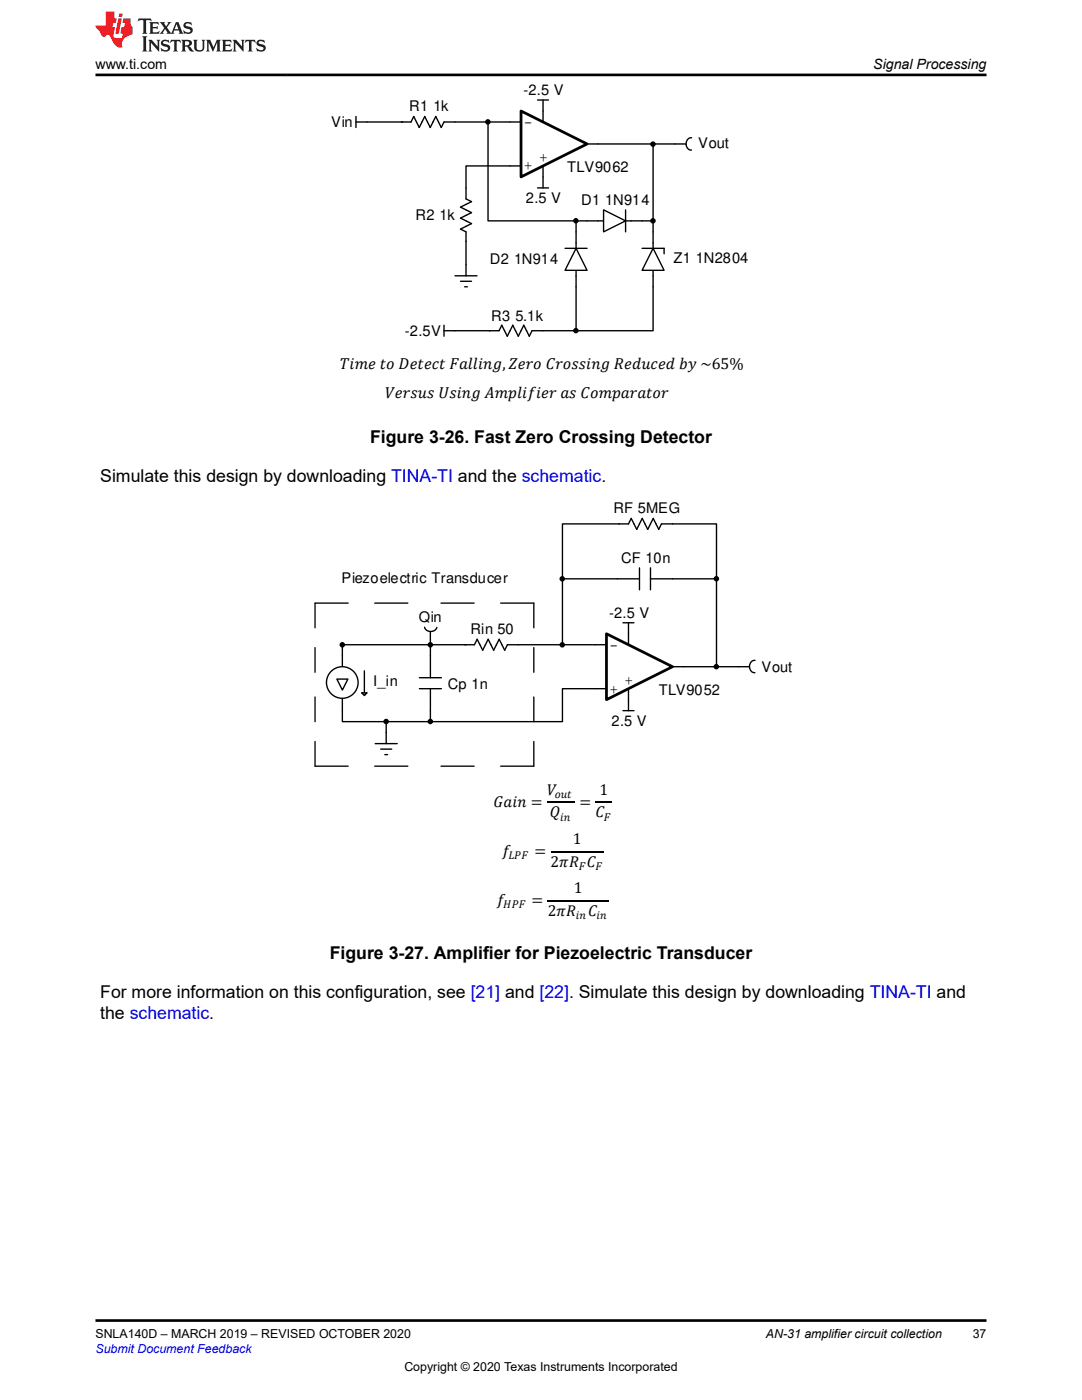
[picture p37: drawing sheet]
<svg xmlns="http://www.w3.org/2000/svg" width="216mm" height="279mm" viewBox="0 0 216 279" stroke-linecap="round" stroke-linejoin="round" font-family="sans-serif">
<defs><g id="words">
<g font-size="3.5">
<text x="73.8" y="88.4">Figure 3-26. Fast Zero Crossing Detector</text>
<text x="20" y="96.1">Simulate this design by downloading TINA-TI and the schematic.</text>
<text x="65.8" y="191.4">Figure 3-27. Amplifier for Piezoelectric Transducer</text>
<text x="20" y="203.4">the schematic.</text>
<text x="20" y="199.2">For more information on this configuration, see [21] and [22]. Simulate this design by downloading TINA-TI and</text>
</g>
<g font-size="3.2">
<text x="67.9" y="73.6">6EIA PK &amp;APA?P (=HHEJC,&lt;ANK %NKOOEJC 4A@Q?A@ &gt;U ~65%</text>
<text x="76.8" y="79.5">8ANOQO 7OEJC #ILHEBEAN =O %KIL=N=PKN</text>
</g>
<g font-size="3.1">
<text x="98.5" y="161">)=EJ =</text>
<text x="109.2" y="158.7">8</text>
<text x="115.6" y="161">=</text>
<text x="119.6" y="158.7">1</text>
<text x="109.7" y="163.1">3</text>
<text x="118.8" y="163.1">%</text>
<text x="100.2" y="170.8">B</text>
<text x="106.6" y="170.8">=</text>
<text x="109.9" y="173">2Ë4 %</text>
<text x="114.3" y="168.5">1</text>
<text x="114.5" y="178.3">1</text>
<text x="99.1" y="180.6">B</text>
<text x="106.1" y="180.6">=</text>
<text x="109.3" y="182.8">2Ë4</text>
<text x="117.4" y="182.8">%</text>
</g>
<g font-size="2.9">
<text x="81.6" y="22.2">R1 1k</text>
<text x="104.4" y="19">-2.5 V</text>
<text x="66.1" y="25.3">Vin</text>
<text x="104.5" y="25.3">-</text>
<text x="139.3" y="29.6">Vout</text>
<text x="104.5" y="34">+</text>
<text x="107.6" y="32.4">+</text>
<text x="113.2" y="34.3">TLV9062</text>
<text x="104.9" y="40.4">2.5 V</text>
<text x="116" y="41">D1 1N914</text>
<text x="82.9" y="44">R2 1k</text>
<text x="97.7" y="52.7">D2 1N914</text>
<text x="134.4" y="52.5">Z1 1N2804</text>
<text x="98" y="64.1">R3 5.1k</text>
<text x="80.8" y="67.1">-2.5V</text>
<text x="122.4" y="102.4">RF 5MEG</text>
<text x="124" y="112.3">CF 10n</text>
<text x="68.1" y="116.3">Piezoelectric Transducer</text>
<text x="83.6" y="124.2">Qin</text>
<text x="121.5" y="123.3">-2.5 V</text>
<text x="93.9" y="126.6">Rin 50</text>
<text x="121.6" y="129.7">-</text>
<text x="74.5" y="137">I_in</text>
<text x="89.4" y="137.4">Cp 1n</text>
<text x="124.6" y="136.8">+</text>
<text x="152" y="134.1">Vout</text>
<text x="121.6" y="138.4">+</text>
<text x="131.4" y="138.6">TLV9052</text>
<text x="122" y="144.8">2.5 V</text>
</g>
<g font-size="2.8">
<text x="19" y="13.8">www.ti.com</text>
<text x="174.3" y="13.8">Signal Processing</text>
</g>
<g font-size="2.5">
<text x="19" y="267.1">SNLA140D – MARCH 2019 – REVISED OCTOBER 2020</text>
<text x="152.8" y="267.1">AN-31 amplifier circuit collection</text>
<text x="194.1" y="267.1">37</text>
<text x="80.7" y="273.5">Copyright © 2020 Texas Instruments Incorporated</text>
</g>
<text font-size="2.5" fill="#00f" x="19" y="270">Submit Document Feedback</text>
<g font-size="2.3">
<text x="110.7" y="159.3">KQP</text>
<text x="111.8" y="163.8">EJ</text>
<text x="120.5" y="163.8">(</text>
<text x="101.4" y="171.5">.2(</text>
<text x="115.5" y="173.6">(</text>
<text x="118.8" y="173.6">(</text>
<text x="100.4" y="181.3">*2(</text>
<text x="114.9" y="183.4">EJ</text>
<text x="119" y="183.4">EJ</text>
</g>
</g></defs>
<g fill="#000">
<circle cx="97.3" cy="24.3" r=".41"/>
<circle cx="130.3" cy="28.8" r=".41"/>
<circle cx="114.9" cy="44.1" r=".41"/>
<circle cx="130.3" cy="44.1" r=".41"/>
<circle cx="114.9" cy="66" r=".41"/>
</g>
<g fill="none" stroke="#000" stroke-width=".27">
<path d="M107.3 20h2.2M108.4 20v2.2M71 24.3h2.2M71 23.2v2.2M80.1 24.3h1.9l.6-1.1 1.1 2.2 1.1-2.2 1.1 2.2 1-2.2 1.1 2.2 .6-1.1h2.2M93 37.5v2.2l1.1 .5-2.2 1.1 2.2 1.1-2.2 1.1 2.2 1.1-2.2 1.1 1.1 .6v1.9M107.3 37.5h2.2M108.4 35.3v2.2M90.8 55h4.4M91.9 56.1h2.2M92.7 57.2h.6M93 52.8v2.2"/>
<path d="M112.7 49.6h4.4M114.9 46.3v10.9M88.6 66h2.2M88.6 64.9v2.2"/>
<circle cx="97.3" cy="24.3" r=".41"/>
<circle cx="130.3" cy="28.8" r=".41"/>
<circle cx="114.9" cy="44.1" r=".41"/>
<circle cx="130.3" cy="44.1" r=".41"/>
<circle cx="114.9" cy="66" r=".41"/>
</g>
<path d="M114.9 49.6l2.2 4.3h-4.4z" fill="#fff"/>
<path d="M114.9 49.6l2.2 4.3h-4.4zM130.3 46.3v10.9" fill="none" stroke="#000" stroke-width=".27"/>
<path d="M130.3 49.6l2.2 4.3h-4.4z" fill="#fff"/>
<path d="M117.1 44.1h11M124.8 41.9v4.4M128.1 49.6h4.4v1.1M130.3 49.6l2.2 4.3h-4.4zM97.7 66h1.9l.5-1.1 1.1 2.2 1.1-2.2 1.1 2.2 1.1-2.2 1.1 2.2 .6-1.1h2.2" fill="none" stroke="#000" stroke-width=".27"/>
<path d="M120.4 41.9l4.4 2.2-4.4 2.2z" fill="#fff"/>
<path d="M101.8 33.1h2.2M101.8 24.3h2.2M108.4 22.2v2.1M108.4 33.1v2.2M117.1 28.7h2.2M120.4 41.9l4.4 2.2-4.4 2.2z" fill="none" stroke="#000" stroke-width=".27"/>
<path d="M104 22.2l13.1 6.5-13.1 6.6z" fill="#fff"/>
<path d="M104 22.2l13.1 6.5-13.1 6.6z" fill="none" stroke="#000" stroke-width=".55"/>
<g fill="none" stroke="#000" stroke-width=".27">
<path d="M73.2 24.3h7.2M90.8 24.3h11M97.4 24.3v19.8h17.5M101.8 33.1h-8.8v4.4M119.3 28.7h17.5M130.3 28.7v17.6M138 27.5a1.23 1.23 0 0 0-1.1 1.2 1.23 1.23 0 0 0 1.1 1.2M93 48.1v4.7M114.9 44.1v2.2M114.9 57.2v8.8M114.9 44.1h2.2M128.1 44.1h2.2"/>
<path d="M130.3 57.2v8.8h-15.4M90.8 66h7M108.4 66h6.5M118.8 137.4h2.2M118.8 128.7h2.2M124.3 124.3h2.2M125.4 124.3v4.4M125.4 137.4v4.4M134.2 133.1h2.2M74.9 148.4h4.4M76 149.5h2.2M76.8 150.6h.5"/>
<path d="M77.1 146.2v2.2M124.3 141.8h2.2"/>
<circle cx="112.2" cy="115.5" r=".41"/>
<circle cx="142.9" cy="115.5" r=".41"/>
<circle cx="68.3" cy="128.7" r=".41"/>
<circle cx="85.9" cy="128.7" r=".41"/>
<circle cx="112.2" cy="128.7" r=".41"/>
<circle cx="142.9" cy="133" r=".41"/>
<circle cx="77.1" cy="144" r=".41"/>
<circle cx="85.9" cy="144" r=".41"/>
</g>
<g fill="#000">
<circle cx="112.2" cy="115.5" r=".41"/>
<circle cx="142.9" cy="115.5" r=".41"/>
<circle cx="68.3" cy="128.7" r=".41"/>
<circle cx="85.9" cy="128.7" r=".41"/>
<circle cx="112.2" cy="128.7" r=".41"/>
<circle cx="142.9" cy="133" r=".41"/>
<circle cx="77.1" cy="144" r=".41"/>
<circle cx="85.9" cy="144" r=".41"/>
</g>
<path d="M121 126.5l13.2 6.6-13.2 6.5z" fill="#fff"/>
<path d="M121 126.5l13.2 6.6-13.2 6.5z" fill="none" stroke="#000" stroke-width=".55"/>
<g fill="none" stroke="#000" stroke-width=".27">
<path d="M112.2 115.5h15.4M112.2 115.5v13.2M123.5 104.6h1.9l.6-1.1 1.1 2.1 1.1-2.1 1 2.1 1.1-2.1 1.1 2.1 .6-1h11v10.9M123.6 104.6h-11.4v10.9M127.6 113.3v4.4M129.8 115.5h13.2M129.8 113.3v4.4M143 115.5v17.6M67.2 135.5h2.2l-1.1 2.2zM68.3 139.5v4.5h17.6M72.2 138.3h1.1l-.6 .5zM72.7 133.9v4.4"/>
<path d="M83.7 135.3h4.4M83.7 137.4h4.4M84.7 125.2a1.31 1.31 0 0 0 1.2 .8 1.31 1.31 0 0 0 1.3-.8M85.9 126.1v2.4M85.9 128.7v6.6M85.9 137.4v6.6M118.8 137.4h-6.6v6.6h-26.3M118.8 128.7h-17.5l-.6 1.1-1.1-2.2-1.1 2.2-1.1-2.2-1.1 2.2-1.1-2.2-.5 1.1h-26.4v4.3M136.4 133.1h13.1M150.7 131.8a1.23 1.23 0 0 0-1.1 1.2 1.23 1.23 0 0 0 1 1.2M77.1 144v2.2"/>
<circle cx="68.3" cy="136.2" r="3.2"/>
</g>
<path d="M62.9 129.2v5M62.9 139.1v4.9M69.5 120.4h-6.6v4.9M74.8 120.4h6.6M88 120.4h6.6M99.9 120.4h6.6v4.9M106.5 129.2v5M106.5 139.1v4.9M62.9 148v4.9h6.6M74.8 152.9h6.6M88 152.9h6.6M106.5 148v4.9h-6.6" fill="none" stroke="#000" stroke-width=".26"/>
<path d="M109.2 160.1h5.5M109.3 179.8h12.2M109.9 170h10.5M118.8 160.1h3.3" fill="none" stroke="#000" stroke-width=".21"/>
<path d="M27.7 3.7l-.2 .6 .5-.3h.6v.2v2.2l-.2 .3h1l-.2-.3v-2.2v-.2h.5l.5 .3-.1-.6zM29.8 4.4l.2 .4v1.6l-.2 .3h1.9l.1-.5a1.08 1.08 0 0 1-1.3 .1v-.6h.6l.4 .1v-.6l-.4 .2h-.6v-.6l.2-.1a1 1 0 0 1 1 .3l-.1-.6zM31.8 4.4l1 1.2-1 1.1h.9l-.2-.2 .4-.7 .5 .7-.2 .2h1.6l-.2-.2 .1-.4h1l.1 .4-.1 .2h.9l-.2-.3-.8-2h-.5l-1 2.2-.8-1.1 .9-1.1h-.8l.2 .2-.5 .7-.3-.7 .1-.2zM35.2 4.8l.4 1h-.8zM36.8 4.6a.65 .65 0 0 0-.2 .7 .65 .65 0 0 0 .6 .4l.7 .2 .1 .2a.79 .79 0 0 1-.7 .4 .79 .79 0 0 1-.7-.5l.1 .7 .2-.1a.93 .93 0 0 0 1.1 .1 .93 .93 0 0 0 .4-.9 1.46 1.46 0 0 0-1.2-.6l-.1-.4a1.09 1.09 0 0 1 1.2 .2l-.2-.6-.1 .1-.6-.1zM28.4 7.2l.2 .4v2.3l-.2 .4h1l-.2-.4v-2.3l.2-.4zM29.6 7.9l.2 .4v1.6l-.2 .4h.8l-.3-.4v-1.4l1.7 1.8v-2l.2-.4h-.8l.2 .3 .1 1.1-1.2-1.4zM32.3 8.1a.65 .65 0 0 0-.2 .7 .65 .65 0 0 0 .7 .4l.6 .2 .1 .3a.79 .79 0 0 1-.7 .3 .79 .79 0 0 1-.7-.5l.1 .8 .2-.1a.93 .93 0 0 0 1.1 0 .93 .93 0 0 0 .4-.9 1.46 1.46 0 0 0-1.2-.6l-.1-.4a1.09 1.09 0 0 1 1.2 .2l-.2-.6-.1 .1-.6-.1zM34.1 7.9l-.1 .7a.63 .63 0 0 1 .7-.4l.1 1.7-.3 .4h1l-.2-.4v-1.7a.66 .66 0 0 1 .8 .4l-.1-.7zM36.2 7.9l.2 .4v1.6l-.2 .4h.9l-.2-.2v-.8l.5 .1 .1 .1a.79 .79 0 0 0 1.2 .7l-1-1a.61 .61 0 0 0 .6-.6 .61 .61 0 0 0-.5-.6zM36.9 8.3l.2-.1a.47 .47 0 0 1 .5 .1 .47 .47 0 0 1 .1 .5l-.2 .2h-.6zM38.5 7.9l.2 .3a2.27 2.27 0 0 0 .4 1.9 1.04 1.04 0 0 0 1.7-.6v-1.3l.2-.3h-.8l.2 .4v1.2a.6 .6 0 0 1-.6 .5 .6 .6 0 0 1-.6-.5v-1.2l.3-.4zM41.1 7.9l.2 .4v1.6l-.2 .4h.7l-.2-.4v-1.5l.9 1.9 .8-1.9v1.5l-.2 .4h1l-.3-.4v-1.6l.3-.4h-.8l-.7 1.6-.7-1.6zM44.3 7.9l.2 .4v1.6l-.2 .4h1.9l.1-.6a1.09 1.09 0 0 1-1.3 .1v-.6h.6l.4 .2v-.7l-.4 .2h-.6v-.5l.2-.2a1.01 1.01 0 0 1 1 .3l-.1-.6zM46.4 7.9l.3 .4v1.6l-.3 .4h.8l-.2-.4v-1.4l1.6 1.8v-2l.2-.4h-.7l.2 .3v1.1l-1.2-1.4zM49 7.9l-.1 .7a.63 .63 0 0 1 .8-.4v1.7l-.3 .4h1l-.2-.4v-1.7a.66 .66 0 0 1 .8 .4l-.1-.7zM51.4 8.1a.65 .65 0 0 0-.2 .7 .65 .65 0 0 0 .6 .4l.6 .2 .2 .3a.79 .79 0 0 1-.8 .3 .79 .79 0 0 1-.6-.5l.1 .8 .2-.1a.93 .93 0 0 0 1 0 .93 .93 0 0 0 .5-.9 1.46 1.46 0 0 0-1.3-.6l-.1-.4a1.09 1.09 0 0 1 1.3 .2l-.2-.6-.2 .1-.5-.1z" fill="#231f20"/>
<path d="M21.1 2.3v2.8h-2v.4l.9 .9a.95 .95 0 0 0 .9 .9 .59 .59 0 0 1 .6-.3 .59 .59 0 0 1 .5 .3l.4 .8a1.59 1.59 0 0 0 2.1 1.3 1.61 1.61 0 0 1 1-2.2l1-.4-.1-1.4a1.59 1.59 0 0 1-.4-1.7h-1.4l-.2 .9h.5l-.1 .8h-.5l-.2 1v.3h.4l-.2 .9h-.6a.73 .73 0 0 1-1.1-.6l.3-1.6h-.5l.2-.8h.5l.2-.9h-.5v-1.4zM23.6 3.7l-.6 3h.7l.6-3zM23.8 2.7l-.1 .7h.7l.1-.7z" fill="#ed1c24"/>
<path d="M19 15h177.8M19.1 263.5h177.8" fill="none" stroke="#000" stroke-width=".53"/>
<use href="#words"/>
</svg>
